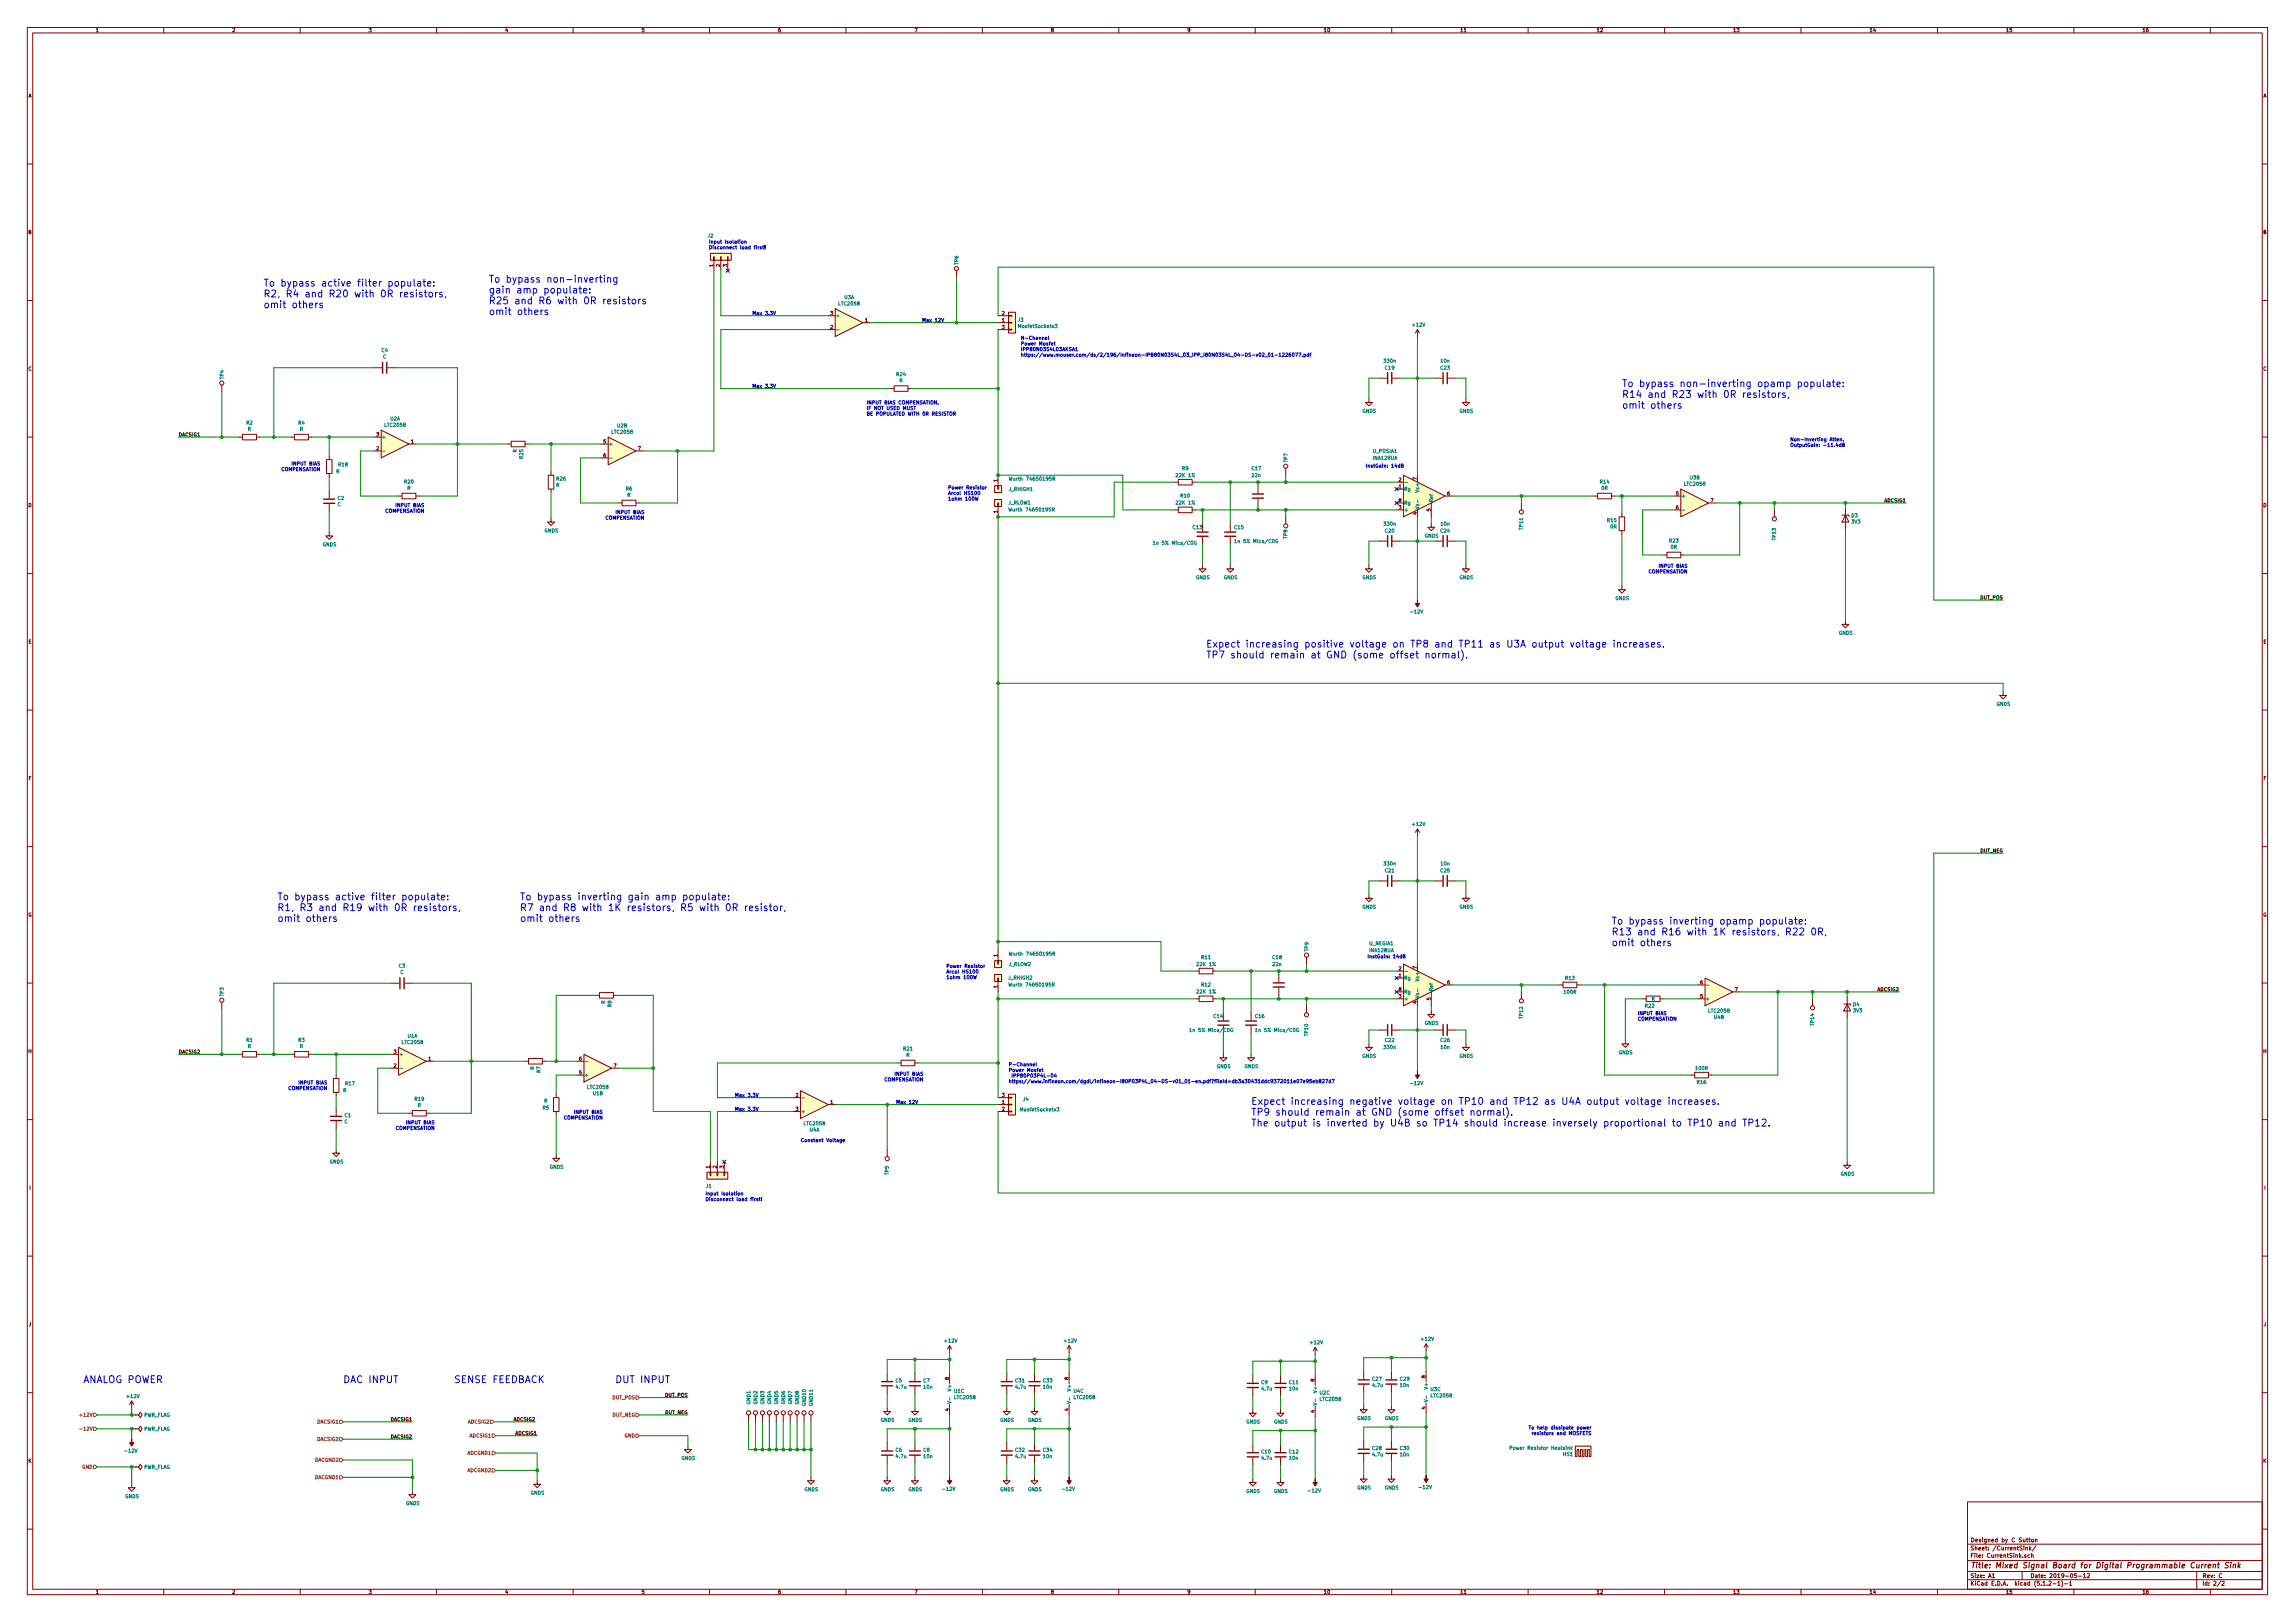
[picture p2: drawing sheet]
<svg xmlns="http://www.w3.org/2000/svg" width="841mm" height="594mm" viewBox="0 0 841 594" stroke-linecap="round" stroke-linejoin="round" font-family="sans-serif">
<defs><g id="words">
<g font-size="3.5" fill="#0000c2">
<text x="96.5" y="104.9">To bypass active filter populate:</text>
<text x="179.1" y="103.5">To bypass non-inverting</text>
<text x="179.1" y="107.5">gain amp populate:</text>
<text x="96.5" y="108.9">R2, R4 and R20 with 0R resistors,</text>
<text x="96.5" y="112.8">omit others</text>
<text x="179.1" y="111.4">R25 and R6 with 0R resistors</text>
<text x="179.1" y="115.4">omit others</text>
<text x="594.4" y="141.8">To bypass non-inverting opamp populate:</text>
<text x="594.4" y="145.7">R14 and R23 with 0R resistors,</text>
<text x="594.4" y="149.7">omit others</text>
<text x="442" y="237.2">Expect increasing positive voltage on TP8 and TP11 as U3A output voltage increases.</text>
<text x="442" y="241.1">TP7 should remain at GND (some offset normal).</text>
<text x="101.6" y="329.7">To bypass active filter populate:</text>
<text x="190.5" y="329.7">To bypass inverting gain amp populate:</text>
<text x="101.6" y="333.7">R1, R3 and R19 with 0R resistors,</text>
<text x="190.5" y="333.7">R7 and R8 with 1K resistors, R5 with 0R resistor,</text>
<text x="101.6" y="337.6">omit others</text>
<text x="190.5" y="337.6">omit others</text>
<text x="590.5" y="338.6">To bypass inverting opamp populate:</text>
<text x="590.5" y="342.6">R13 and R16 with 1K resistors, R22 0R,</text>
<text x="590.5" y="346.5">omit others</text>
<text x="458.5" y="404.6">Expect increasing negative voltage on TP10 and TP12 as U4A output voltage increases.</text>
<text x="458.5" y="408.6">TP9 should remain at GND (some offset normal).</text>
<text x="458.5" y="412.6">The output is inverted by U4B so TP14 should increase inversely proportional to TP10 and TP12.</text>
<text x="30.5" y="506.5">ANALOG POWER</text>
<text x="125.7" y="506.5">DAC INPUT</text>
<text x="166.4" y="506.5">SENSE FEEDBACK</text>
<text x="225.4" y="506.5">DUT INPUT</text>
</g>
<text font-size="2.8" fill="#840000" x="722" y="574.4">Title: Mixed Signal Board for Digital Programmable Current Sink</text>
<g font-size="2.1" fill="#840000">
<text x="722" y="567.8">Sheet: /CurrentSink/</text>
<text x="722" y="564.8">Designed by C Sutton</text>
<text x="722" y="570.5">File: CurrentSink.sch</text>
<text x="722" y="580.7">KiCad E.D.A. kicad (5.1.2-1)-1</text>
<text x="722" y="577.9">Size: A1</text>
<text x="744" y="577.9">Date: 2019-05-12</text>
<text x="807" y="577.9">Rev: C</text>
<text x="807" y="580.7">Id: 2/2</text>
</g>
<g font-size="1.8" fill="#840000">
<text x="35" y="11.7">1</text>
<text x="85" y="11.7">2</text>
<text x="135" y="11.7">3</text>
<text x="185" y="11.7">4</text>
<text x="235" y="11.7">5</text>
<text x="285" y="11.7">6</text>
<text x="335" y="11.7">7</text>
<text x="385" y="11.7">8</text>
<text x="435" y="11.7">9</text>
<text x="485" y="11.7">10</text>
<text x="535" y="11.7">11</text>
<text x="585" y="11.7">12</text>
<text x="635" y="11.7">13</text>
<text x="685" y="11.7">14</text>
<text x="735" y="11.7">15</text>
<text x="785" y="11.7">16</text>
<text x="10.4" y="35.7">A</text>
<text x="829.4" y="35.7">A</text>
<text x="10.4" y="85.7">B</text>
<text x="829.4" y="85.7">B</text>
<text x="261.4" y="97.7" transform="rotate(-90 261.4 97.7)">1</text>
<text x="263.9" y="97.7" transform="rotate(-90 263.9 97.7)">2</text>
<text x="266.4" y="97.7" transform="rotate(-90 266.4 97.7)">3</text>
<text x="304.3" y="115.4">3</text>
<text x="317" y="117.9">1</text>
<text x="367.2" y="117.9">1</text>
<text x="367.2" y="115.4">2</text>
<text x="304.3" y="120.5">2</text>
<text x="367.2" y="120.5">3</text>
<text x="10.4" y="135.7">C</text>
<text x="829.4" y="135.7">C</text>
<text x="137.9" y="159.8">3</text>
<text x="137.9" y="164.9">2</text>
<text x="150.6" y="162.4">1</text>
<text x="221.1" y="162.4">5</text>
<text x="221.1" y="167.5">6</text>
<text x="233.8" y="164.9">7</text>
<text x="365.5" y="176.5" transform="rotate(-90 365.5 176.5)">1</text>
<text x="512.6" y="178.9">1</text>
<text x="512.6" y="176.3">2</text>
<text x="519.2" y="175.8" transform="rotate(-90 519.2 175.8)">7</text>
<text x="10.4" y="185.7">D</text>
<text x="512.6" y="184">8</text>
<text x="530.4" y="181.4">6</text>
<text x="614.2" y="181.4">5</text>
<text x="626.9" y="184">7</text>
<text x="829.4" y="185.7">D</text>
<text x="365.5" y="187.9" transform="rotate(-90 365.5 187.9)">1</text>
<text x="512.6" y="186.5">3</text>
<text x="519.2" y="188.5" transform="rotate(-90 519.2 188.5)">4</text>
<text x="524.3" y="187.2" transform="rotate(-90 524.3 187.2)">5</text>
<text x="614.2" y="186.5">6</text>
<text x="10.4" y="235.7">E</text>
<text x="829.4" y="235.7">E</text>
<text x="10.5" y="285.7">F</text>
<text x="829.5" y="285.7">F</text>
<text x="10.3" y="335.7">G</text>
<text x="829.3" y="335.7">G</text>
<text x="365.5" y="350.4" transform="rotate(-90 365.5 350.4)">1</text>
<text x="512.6" y="358">1</text>
<text x="512.6" y="355.4">2</text>
<text x="519.2" y="354.9" transform="rotate(-90 519.2 354.9)">7</text>
<text x="365.5" y="361.9" transform="rotate(-90 365.5 361.9)">1</text>
<text x="512.6" y="365.6">3</text>
<text x="512.6" y="363">8</text>
<text x="530.4" y="360.5">6</text>
<text x="623.1" y="365.6">5</text>
<text x="623.1" y="360.5">6</text>
<text x="635.8" y="363">7</text>
<text x="519.2" y="367.6" transform="rotate(-90 519.2 367.6)">4</text>
<text x="524.3" y="366.3" transform="rotate(-90 524.3 366.3)">5</text>
<text x="10.4" y="385.7">H</text>
<text x="144.3" y="385.9">3</text>
<text x="157" y="388.4">1</text>
<text x="212.2" y="388.4">6</text>
<text x="829.4" y="385.7">H</text>
<text x="144.3" y="391">2</text>
<text x="212.2" y="393.5">5</text>
<text x="224.9" y="391">7</text>
<text x="291.6" y="401.8">2</text>
<text x="367.2" y="401.8">3</text>
<text x="291.6" y="406.9">3</text>
<text x="304.3" y="404.3">1</text>
<text x="367.2" y="404.3">1</text>
<text x="367.2" y="406.9">2</text>
<text x="260.1" y="427.9" transform="rotate(-90 260.1 427.9)">1</text>
<text x="262.6" y="427.9" transform="rotate(-90 262.6 427.9)">2</text>
<text x="265.2" y="427.9" transform="rotate(-90 265.2 427.9)">3</text>
<text x="10.7" y="435.7">I</text>
<text x="829.7" y="435.7">I</text>
<text x="10.5" y="485.7">J</text>
<text x="829.5" y="485.7">J</text>
<text x="347.7" y="505.4" transform="rotate(-90 347.7 505.4)">8</text>
<text x="391.5" y="505.4" transform="rotate(-90 391.5 505.4)">8</text>
<text x="481.7" y="506" transform="rotate(-90 481.7 506)">8</text>
<text x="522.4" y="504.7" transform="rotate(-90 522.4 504.7)">8</text>
<text x="347.7" y="516.8" transform="rotate(-90 347.7 516.8)">4</text>
<text x="391.5" y="516.8" transform="rotate(-90 391.5 516.8)">4</text>
<text x="481.7" y="517.4" transform="rotate(-90 481.7 517.4)">4</text>
<text x="522.4" y="516.2" transform="rotate(-90 522.4 516.2)">4</text>
<text x="10.4" y="535.7">K</text>
<text x="829.4" y="535.7">K</text>
<text x="35" y="583.7">1</text>
<text x="85" y="583.7">2</text>
<text x="135" y="583.7">3</text>
<text x="185" y="583.7">4</text>
<text x="235" y="583.7">5</text>
<text x="285" y="583.7">6</text>
<text x="335" y="583.7">7</text>
<text x="385" y="583.7">8</text>
<text x="435" y="583.7">9</text>
<text x="485" y="583.7">10</text>
<text x="535" y="583.7">11</text>
<text x="585" y="583.7">12</text>
<text x="635" y="583.7">13</text>
<text x="685" y="583.7">14</text>
<text x="735" y="583.7">15</text>
<text x="785" y="583.7">16</text>
</g>
<g font-size="1.8" fill="#008484">
<text x="259.4" y="87">J2</text>
<text x="351.2" y="96.9" transform="rotate(-90 351.2 96.9)">TP6</text>
<text x="307.5" y="111.9">LTC2058</text>
<text x="309.4" y="109.5">U3A</text>
<text x="306.2" y="116.3">+</text>
<text x="373.1" y="117.8">J3</text>
<text x="517.7" y="119.6">+12V</text>
<text x="373.6" y="120.1">MosfetSocketx3</text>
<text x="139.9" y="129">C4</text>
<text x="140.3" y="131.3">C</text>
<text x="328.6" y="137.7">R24</text>
<text x="507.3" y="132.8">330n</text>
<text x="507.6" y="135.4">C19</text>
<text x="527.9" y="135.4">C23</text>
<text x="528.1" y="132.8">10n</text>
<text x="82" y="138.9" transform="rotate(-90 82 138.9)">TP4</text>
<text x="329.6" y="140.1">R</text>
<text x="90.3" y="155.5">R2</text>
<text x="109.4" y="155.5">R4</text>
<text x="143" y="154">U2A</text>
<text x="499.2" y="151.2">GNDS</text>
<text x="534.8" y="151.2">GNDS</text>
<text x="90.8" y="157.8">R</text>
<text x="109.9" y="157.8">R</text>
<text x="139.8" y="160.7">+</text>
<text x="141.1" y="156.3">LTC2058</text>
<text x="224.3" y="158.8">LTC2058</text>
<text x="226.2" y="156.5">U2B</text>
<text x="189.4" y="165.8" transform="rotate(-90 189.4 165.8)">R</text>
<text x="191.7" y="167.9" transform="rotate(-90 191.7 167.9)">R25</text>
<text x="223" y="163.3">+</text>
<text x="503.1" y="165.9">U_POSIA1</text>
<text x="123.2" y="173.4">R</text>
<text x="124.1" y="170.8">R18</text>
<text x="433.2" y="172.2">R9</text>
<text x="458.7" y="172.2">C17</text>
<text x="471.9" y="169.3" transform="rotate(-90 471.9 169.3)">TP7</text>
<text x="503.3" y="168.4">INA128UA</text>
<text x="148.2" y="177.1">R20</text>
<text x="149.2" y="179.4">R</text>
<text x="203.8" y="178.3">R</text>
<text x="204" y="176">R26</text>
<text x="229.4" y="179.7">R6</text>
<text x="369.8" y="179.8">J_RHIGH1</text>
<text x="370.9" y="176">Wurth 74650195R</text>
<text x="431.2" y="174.7">22K 1%</text>
<text x="458.8" y="174.7">22n</text>
<text x="514.5" y="179.8">Rg</text>
<text x="520.1" y="179.9" transform="rotate(-90 520.1 179.9)">Vs+</text>
<text x="586.4" y="177.1">R14</text>
<text x="586.9" y="179.4">0R</text>
<text x="617.3" y="177.9">LTC2058</text>
<text x="619.3" y="175.6">U3B</text>
<text x="123.6" y="185.4">C</text>
<text x="123.8" y="183.1">C2</text>
<text x="229.9" y="182">R</text>
<text x="369.5" y="184.8">J_RLOW1</text>
<text x="431.2" y="184.8">22K 1%</text>
<text x="432.7" y="182.2">R10</text>
<text x="514.5" y="184.9">Rg</text>
<text x="525.1" y="184.1" transform="rotate(-90 525.1 184.1)">Ref</text>
<text x="616.1" y="182.3">+</text>
<text x="370.7" y="187.3">Wurth 74650195R</text>
<text x="514.5" y="187.4">+</text>
<text x="520.1" y="186.6" transform="rotate(-90 520.1 186.6)">Vs-</text>
<text x="589.1" y="191.2">R15</text>
<text x="678.5" y="189.5">D3</text>
<text x="678.5" y="191.7">3V3</text>
<text x="199.5" y="195">GNDS</text>
<text x="437.2" y="193.8">C13</text>
<text x="452.4" y="193.8">C15</text>
<text x="471.7" y="197.3" transform="rotate(-90 471.7 197.3)">TP8</text>
<text x="507.3" y="192.5">330n</text>
<text x="507.6" y="195.1">C20</text>
<text x="522.1" y="196.9">GNDS</text>
<text x="527.9" y="195.1">C24</text>
<text x="528.1" y="192.5">10n</text>
<text x="558.1" y="194" transform="rotate(-90 558.1 194)">TP11</text>
<text x="590.2" y="193.5">0R</text>
<text x="650.8" y="197.8" transform="rotate(-90 650.8 197.8)">TP13</text>
<text x="118.2" y="200.1">GNDS</text>
<text x="423.7" y="199.5">1n 5% Mica/C0G</text>
<text x="453.5" y="198.9">1n 5% Mica/C0G</text>
<text x="611.8" y="198.7">R23</text>
<text x="612.3" y="201">0R</text>
<text x="438.3" y="212.2">GNDS</text>
<text x="448.4" y="212.2">GNDS</text>
<text x="499.2" y="212.2">GNDS</text>
<text x="534.8" y="212.2">GNDS</text>
<text x="591.9" y="219.8">GNDS</text>
<text x="517.2" y="224.7">-12V</text>
<text x="673.9" y="232.5">GNDS</text>
<text x="731.6" y="258.5">GNDS</text>
<text x="517.7" y="302.5">+12V</text>
<text x="507.3" y="317">330n</text>
<text x="528.1" y="317">10n</text>
<text x="507.6" y="319.5">C21</text>
<text x="527.9" y="319.5">C25</text>
<text x="499.2" y="332.8">GNDS</text>
<text x="534.8" y="332.8">GNDS</text>
<text x="501.8" y="346.2">U_NEGIA1</text>
<text x="369.6" y="353.8">J_RLOW2</text>
<text x="370.9" y="350">Wurth 74650195R</text>
<text x="438.8" y="353.8">22K 1%</text>
<text x="440.3" y="351.3">R11</text>
<text x="466.4" y="351.3">C18</text>
<text x="466.4" y="353.8">22n</text>
<text x="479.5" y="348.4" transform="rotate(-90 479.5 348.4)">TP9</text>
<text x="502" y="348.7">INA128UA</text>
<text x="146.2" y="354.4">C3</text>
<text x="146.7" y="356.7">C</text>
<text x="369.6" y="358.8">J_RHIGH2</text>
<text x="514.5" y="358.8">Rg</text>
<text x="520.1" y="359" transform="rotate(-90 520.1 359)">Vs+</text>
<text x="573.7" y="358.9">R13</text>
<text x="82" y="364.9" transform="rotate(-90 82 364.9)">TP3</text>
<text x="370.7" y="361.3">Wurth 74650195R</text>
<text x="438.8" y="363.9">22K 1%</text>
<text x="440.3" y="361.3">R12</text>
<text x="514.5" y="363.9">Rg</text>
<text x="520.1" y="365.7" transform="rotate(-90 520.1 365.7)">Vs-</text>
<text x="525.1" y="363.2" transform="rotate(-90 525.1 363.2)">Ref</text>
<text x="573.2" y="364">100R</text>
<text x="221.8" y="367.7" transform="rotate(-90 221.8 367.7)">R</text>
<text x="224.1" y="368.8" transform="rotate(-90 224.1 368.8)">R8</text>
<text x="514.5" y="366.5">+</text>
<text x="602.9" y="369.1">R22</text>
<text x="605.2" y="366.5">R</text>
<text x="625" y="366.5">+</text>
<text x="626.2" y="370.9">LTC2058</text>
<text x="679.1" y="368.6">D4</text>
<text x="679.2" y="370.8">3V3</text>
<text x="437" y="377.9">1n 5% Mica/C0G</text>
<text x="444.8" y="372.9">C14</text>
<text x="460" y="372.9">C16</text>
<text x="461.1" y="377.9">1n 5% Mica/C0G</text>
<text x="522.1" y="375.4">GNDS</text>
<text x="558.1" y="373" transform="rotate(-90 558.1 373)">TP12</text>
<text x="628.2" y="373.2">U4B</text>
<text x="664.8" y="375.6" transform="rotate(-90 664.8 375.6)">TP14</text>
<text x="90.3" y="381.6">R1</text>
<text x="90.8" y="383.9">R</text>
<text x="109.4" y="381.6">R3</text>
<text x="109.9" y="383.9">R</text>
<text x="147.4" y="382.4">LTC2058</text>
<text x="149.4" y="380.1">U1A</text>
<text x="479.3" y="379.4" transform="rotate(-90 479.3 379.4)">TP10</text>
<text x="507.6" y="381.6">C22</text>
<text x="527.9" y="381.6">C26</text>
<text x="146.2" y="386.8">+</text>
<text x="331.1" y="384.8">R21</text>
<text x="332.1" y="387.1">R</text>
<text x="499.2" y="387.4">GNDS</text>
<text x="507.3" y="384.2">330n</text>
<text x="528.1" y="384.2">10n</text>
<text x="534.8" y="387.4">GNDS</text>
<text x="593.2" y="386.2">GNDS</text>
<text x="195.8" y="391.8" transform="rotate(-90 195.8 391.8)">R</text>
<text x="198.1" y="392.9" transform="rotate(-90 198.1 392.9)">R7</text>
<text x="214.1" y="394.4">+</text>
<text x="445.9" y="391.2">GNDS</text>
<text x="456.1" y="391.2">GNDS</text>
<text x="621.4" y="391.9">100R</text>
<text x="125.7" y="400">R</text>
<text x="126.6" y="397.5">R17</text>
<text x="215.4" y="398.8">LTC2058</text>
<text x="217.3" y="401.1">U1B</text>
<text x="517.2" y="397.4">-12V</text>
<text x="621.9" y="397">R16</text>
<text x="152" y="403.2">R19</text>
<text x="153" y="405.5">R</text>
<text x="198.9" y="406.4">R5</text>
<text x="199.4" y="403.9">R</text>
<text x="293.5" y="407.7">+</text>
<text x="374.3" y="407">MosfetSocketx3</text>
<text x="375" y="403.2">J4</text>
<text x="126.2" y="411.5">C</text>
<text x="126.3" y="409.2">C1</text>
<text x="294.8" y="412.1">LTC2058</text>
<text x="296.7" y="414.4">U4A</text>
<text x="120.8" y="426.2">GNDS</text>
<text x="201.4" y="428.1">GNDS</text>
<text x="325.7" y="430.3" transform="rotate(-90 325.7 430.3)">TP5</text>
<text x="674.5" y="430.6">GNDS</text>
<text x="258.7" y="435.1">J1</text>
<text x="346.3" y="491.7">+12V</text>
<text x="390.1" y="491.7">+12V</text>
<text x="520.9" y="491.1">+12V</text>
<text x="480.3" y="492.4">+12V</text>
<text x="328.2" y="506.3">C5</text>
<text x="328.4" y="508.6">4.7u</text>
<text x="338.4" y="506.3">C7</text>
<text x="338.5" y="508.6">10n</text>
<text x="348.6" y="509.1" transform="rotate(-90 348.6 509.1)">V+</text>
<text x="372.1" y="506.3">C31</text>
<text x="372.3" y="508.6">4.7u</text>
<text x="382.3" y="506.3">C33</text>
<text x="382.3" y="508.6">10n</text>
<text x="392.4" y="509.1" transform="rotate(-90 392.4 509.1)">V+</text>
<text x="462.2" y="507">C9</text>
<text x="462.4" y="509.3">4.7u</text>
<text x="472.5" y="507">C11</text>
<text x="472.5" y="509.3">10n</text>
<text x="482.6" y="509.8" transform="rotate(-90 482.6 509.8)">V+</text>
<text x="502.9" y="505.7">C27</text>
<text x="503.1" y="508">4.7u</text>
<text x="513.1" y="505.7">C29</text>
<text x="513.2" y="508">10n</text>
<text x="523.2" y="508.5" transform="rotate(-90 523.2 508.5)">V+</text>
<text x="524.3" y="509.5">U3C</text>
<text x="46.6" y="512">+12V</text>
<text x="275" y="514.3" transform="rotate(-90 275 514.3)">GND1</text>
<text x="277.5" y="514.3" transform="rotate(-90 277.5 514.3)">GND2</text>
<text x="280.1" y="514.3" transform="rotate(-90 280.1 514.3)">GND3</text>
<text x="282.6" y="514.3" transform="rotate(-90 282.6 514.3)">GND4</text>
<text x="285.2" y="514.3" transform="rotate(-90 285.2 514.3)">GND5</text>
<text x="287.7" y="514.3" transform="rotate(-90 287.7 514.3)">GND6</text>
<text x="290.2" y="514.3" transform="rotate(-90 290.2 514.3)">GND7</text>
<text x="292.8" y="514.3" transform="rotate(-90 292.8 514.3)">GND8</text>
<text x="295.3" y="514.8" transform="rotate(-90 295.3 514.8)">GND10</text>
<text x="297.9" y="514.8" transform="rotate(-90 297.9 514.8)">GND11</text>
<text x="349.7" y="510.1">U1C</text>
<text x="349.9" y="512.4">LTC2058</text>
<text x="393.5" y="510.1">U4C</text>
<text x="393.7" y="512.4">LTC2058</text>
<text x="483.7" y="510.8">U2C</text>
<text x="483.9" y="513.1">LTC2058</text>
<text x="524.5" y="511.8">LTC2058</text>
<text x="52.6" y="518.9">PWR_FLAG</text>
<text x="322.7" y="520.8">GNDS</text>
<text x="332.9" y="520.8">GNDS</text>
<text x="366.5" y="520.8">GNDS</text>
<text x="376.7" y="520.8">GNDS</text>
<text x="456.7" y="521.4">GNDS</text>
<text x="466.9" y="521.4">GNDS</text>
<text x="497.3" y="520.1">GNDS</text>
<text x="507.5" y="520.1">GNDS</text>
<text x="52.6" y="524">PWR_FLAG</text>
<text x="46" y="532">-12V</text>
<text x="328.2" y="531.7">C6</text>
<text x="338.4" y="531.7">C8</text>
<text x="372.1" y="531.7">C32</text>
<text x="382.3" y="531.7">C34</text>
<text x="462.3" y="532.4">C10</text>
<text x="472.5" y="532.4">C12</text>
<text x="502.9" y="531.1">C28</text>
<text x="503.1" y="533.4">4.7u</text>
<text x="513.1" y="531.1">C30</text>
<text x="513.2" y="533.4">10n</text>
<text x="554.4" y="531">Power Resistor Heatsink</text>
<text x="572.9" y="533.3">HS1</text>
<text x="52.6" y="538">PWR_FLAG</text>
<text x="249.7" y="534.7">GNDS</text>
<text x="328.4" y="534">4.7u</text>
<text x="338.5" y="534">10n</text>
<text x="372.3" y="534">4.7u</text>
<text x="382.3" y="534">10n</text>
<text x="462.4" y="534.7">4.7u</text>
<text x="472.5" y="534.7">10n</text>
<text x="345.7" y="546">-12V</text>
<text x="389.6" y="546">-12V</text>
<text x="497.3" y="545.5">GNDS</text>
<text x="507.5" y="545.5">GNDS</text>
<text x="520.4" y="545.4">-12V</text>
<text x="45.8" y="548.7">GNDS</text>
<text x="148.7" y="551.3">GNDS</text>
<text x="194.4" y="547.4">GNDS</text>
<text x="294.8" y="546.2">GNDS</text>
<text x="322.7" y="546.2">GNDS</text>
<text x="332.9" y="546.2">GNDS</text>
<text x="366.5" y="546.2">GNDS</text>
<text x="376.7" y="546.2">GNDS</text>
<text x="456.7" y="546.8">GNDS</text>
<text x="466.9" y="546.8">GNDS</text>
<text x="479.7" y="546.6">-12V</text>
</g>
<g font-size="1.8" fill="#0000c2">
<text x="259.7" y="89.2">Input Isolation</text>
<text x="259.7" y="91.3">Disconnect load first!</text>
<text x="275.6" y="115.4">Max 3.3V</text>
<text x="337.8" y="117.9">Max 12V</text>
<text x="374" y="124.5">N-Channel</text>
<text x="374" y="126.5">Power Mosfet</text>
<text x="374" y="128.6">IPP80N03S4L03AKSA1</text>
<text x="374" y="130.6">https://www.mouser.com/ds/2/196/Infineon-IPB80N03S4L_03_IPP_I80N03S4L_04-DS-v02_01-1226077.pdf</text>
<text x="275.6" y="142.1">Max 3.3V</text>
<text x="317.5" y="148.1">INPUT BIAS COMPENSATION.</text>
<text x="317.5" y="150.2">IF NOT USED MUST</text>
<text x="317.5" y="152.2">BE POPULATED WITH 0R RESISTOR</text>
<text x="656" y="161.6">Non-Inverting Atten.</text>
<text x="656" y="163.6">OutputGain: -11.4dB</text>
<text x="103" y="172.5">COMPENSATION</text>
<text x="107.4" y="170.5">INPUT BIAS</text>
<text x="500.4" y="171.3">InstGain: 14dB</text>
<text x="347.3" y="179.2">Power Resistor</text>
<text x="145.5" y="185.7">INPUT BIAS</text>
<text x="347.3" y="181.3">Arcol HS100</text>
<text x="347.3" y="183.3">1ohm 100W</text>
<text x="141.1" y="187.8">COMPENSATION</text>
<text x="221.8" y="190.3">COMPENSATION</text>
<text x="226.2" y="188.3">INPUT BIAS</text>
<text x="608.5" y="207.9">INPUT BIAS</text>
<text x="604" y="210">COMPENSATION</text>
<text x="501" y="351">InstGain: 14dB</text>
<text x="346.7" y="354.5">Power Resistor</text>
<text x="346.7" y="356.5">Arcol HS100</text>
<text x="346.7" y="358.6">1ohm 100W</text>
<text x="600.1" y="371.8">INPUT BIAS</text>
<text x="600.1" y="373.8">COMPENSATION</text>
<text x="328.4" y="394">INPUT BIAS</text>
<text x="369.6" y="390.5">P-Channel</text>
<text x="369.6" y="392.6">Power Mosfet</text>
<text x="370.1" y="394.6">IPP80P03P4L-04</text>
<text x="105.6" y="399.2">COMPENSATION</text>
<text x="110" y="397.2">INPUT BIAS</text>
<text x="269.2" y="401.8">Max 3.3V</text>
<text x="324" y="396.1">COMPENSATION</text>
<text x="369.6" y="396.7">https://www.infineon.com/dgdl/Infineon-I80P03P4L_04-DS-v01_01-en.pdf?fileId=db3a30431ddc9372011e07e95eb827d7</text>
<text x="210.9" y="408">INPUT BIAS</text>
<text x="269.2" y="406.9">Max 3.3V</text>
<text x="328.3" y="404.3">Max 12V</text>
<text x="144.9" y="413.8">COMPENSATION</text>
<text x="149.4" y="411.8">INPUT BIAS</text>
<text x="206.5" y="410">COMPENSATION</text>
<text x="293.4" y="418.3">Constant Voltage</text>
<text x="258.4" y="437.8">Input Isolation</text>
<text x="258.4" y="439.9">Disconnect load first!</text>
<text x="563.2" y="523.5">To help dissipate power</text>
<text x="563.2" y="525.6">resistors and MOSFETS</text>
</g>
<g font-size="1.8">
<text x="65.4" y="159.8">DACSIG1</text>
<text x="690.6" y="184">ADCSIG1</text>
<text x="725.7" y="219.5">DUT_POS</text>
<text x="725.6" y="312.2">DUT_NEG</text>
<text x="688.1" y="363">ADCSIG2</text>
<text x="65.4" y="385.9">DACSIG2</text>
<text x="243.7" y="511.6">DUT_POS</text>
<text x="143.3" y="520.5">DACSIG1</text>
<text x="188.3" y="520.5">ADCSIG2</text>
<text x="243.6" y="518">DUT_NEG</text>
<text x="143.3" y="526.9">DACSIG2</text>
<text x="189" y="525.6">ADCSIG1</text>
</g>
<g font-size="1.8" fill="#848400">
<text x="224.4" y="512.5">DUT_POS</text>
<text x="29.8" y="518.9">+12V</text>
<text x="116.3" y="521.4">DACSIG1</text>
<text x="171.6" y="521.4">ADCSIG2</text>
<text x="224.3" y="518.9">DUT_NEG</text>
<text x="30.3" y="523.9">-12V</text>
<text x="116.3" y="527.8">DACSIG2</text>
<text x="172.2" y="526.5">ADCSIG1</text>
<text x="228.9" y="526.5">GND</text>
<text x="171.3" y="532.8">ADCGND1</text>
<text x="30.1" y="537.9">GND</text>
<text x="115.5" y="535.4">DACGND2</text>
<text x="171.3" y="539.2">ADCGND2</text>
<text x="115.5" y="541.7">DACGND1</text>
</g>
</g></defs>
<g fill="none" stroke="#840000" stroke-width=".37">
<path d="M10 10.1h821v574h-821zM12 12.1h817v570h-817zM60 10.1v2M110 10.1v2M160 10.1v2M210 10.1v2M260 10.1v2M310 10.1v2M360 10.1v2M410 10.1v2M460 10.1v2M510 10.1v2"/>
<path d="M536.5 11.7h.8M560 10.1v2M610 10.1v2M660 10.1v2M710 10.1v2M760 10.1v2M810 10.1v2M10 60.1h2M829 60.1h2M260.3 92.8h7.7v2.5h-7.7zM261.5 94.1h.2v1.2h-.2zM261.6 95.3v3.8"/>
<path d="M264 94.1h.3v1.2h-.3zM264.2 95.3v3.8M266.6 94.1h.2v1.2h-.2zM266.7 95.3v3.8M350.5 99.1v2.6M10 110.1h2M303.5 115.6h2.6M306.1 113.1l10.1 5.1-10.1 5.1zM316.2 118.2h2.6M365.8 118.2h3.8M365.8 115.6h3.8M369.6 114.4h2.5v7.6h-2.5z"/>
<path d="M369.6 118.1h1.2v.2h-1.2zM369.6 115.5h1.2v.3h-1.2zM829 110.1h2M137.2 134.7h2.8M142 134.7h2.8M303.5 120.7h2.6M365.8 120.7h3.8M369.6 120.6h1.2v.3h-1.2zM505.5 138.5h2.8M510.3 138.5h2.8M519.4 120.7v2.6M519.4 120.7l-.7 1.3"/>
<path d="M519.4 120.7l.8 1.3M525.8 138.5h2.8M530.6 138.5h2.8M81.3 141v2.6M88.9 159.1h5.1v2h-5.1zM107.9 159.1h5.1v2h-5.1zM139.7 157.6l10.2 5-10.2 5.1zM326.4 142.3h1.3M327.7 141.3h5v2h-5zM332.7 142.3h1.3M501.6 146.1v1.3h1.3l-1.3 1.3-1.2-1.3h1.2M537.2 146.1v1.3h1.3l-1.3 1.3-1.3-1.3h1.3"/>
<path d="M10 160.1h2M87.6 160.1h1.3M94 160.1h1.2M106.7 160.1h1.2M113 160.1h1.3M119.6 168.3h2.1v5.1h-2.1zM120.6 167.1v1.2M120.6 173.4v1.3M120.6 179.8v2.8M137.2 160.1h2.5M137.2 165.2h2.5M149.9 162.6h2.5"/>
<path d="M186.1 162.6h1.2M187.3 161.6h5.1v2h-5.1zM192.4 162.6h1.3M200.9 174.1h2v5h-2zM201.9 172.8v1.3M201.9 179.1v1.3M220.3 162.6h2.6M220.3 167.7h2.6M222.9 160.1l10.1 5.1-10.1 5.1zM233 165.2h2.6M364.5 177.9h2.5v2.5h-2.5zM365.6 177.9h.3v1.2h-.3z"/>
<path d="M365.8 174.1v3.8M430.5 176.6h1.3M431.8 175.6h5.1v2h-5.1zM436.9 176.6h1.2M461 177.9v2.8M471.2 171.5v2.6M511.8 179.1h2.5M511.8 176.6h2.5M514.3 174.1l15.3 7.6-15.3 7.6zM519.4 174.1v2.5M615.9 179.1l10.2 5.1-10.2 5.1zM829 160.1h2"/>
<path d="M120.6 195v1.3h1.3l-1.3 1.3-1.2-1.3h1.2M120.6 184.6v2.8M146 181.7h1.3M147.3 180.7h5.1v2h-5.1zM152.4 181.7h1.3M201.9 189.9v1.3h1.3l-1.3 1.3-1.2-1.3h1.2M226.7 184.2h1.3M228 183.2h5v2h-5zM233 184.2h1.3M364.5 183h2.5v2.5h-2.5zM365.6 184.2h.3v1.3h-.3zM365.8 185.5v3.8"/>
<path d="M430.5 186.8h1.3M431.8 185.7h5.1v2.1h-5.1zM436.9 186.8h1.2M440.7 191.8v2.8M440.7 196.7v2.8M450.8 191.8v2.8M450.8 196.7v2.8M461 182.7v2.8M471.2 189.3v2.5M505.5 198.2h2.8M510.3 198.2h2.8M511.8 186.8h2.5"/>
<path d="M511.8 184.2h2.5M519.4 186.8v2.5M524.5 191.8v1.3h1.3l-1.3 1.3-1.3-1.3h1.3M524.5 184.2v5.1M525.8 198.2h2.8M529.6 181.7h2.5M530.6 198.2h2.8M557.5 184.2v2.6M584.2 181.7h1.3M585.5 180.7h5v2h-5zM590.5 181.7h1.3M593.3 189.3h2.1v5.1h-2.1z"/>
<path d="M594.4 188v1.3M594.4 194.4v1.3M613.4 186.8h2.5M613.4 181.7h2.5M626.1 184.2h2.5M650.2 186.8v2.5M675 188.7h2.5v.5M676.3 188.7l1.2 2.5h-2.5zM676.3 186.1v7.6M10 210.1h2M440.7 207.1v1.3h1.3l-1.3 1.2-1.3-1.2h1.3M450.8 207.1v1.3h1.3l-1.3 1.2-1.2-1.2h1.2"/>
<path d="M501.6 207.1v1.3h1.3l-1.3 1.2-1.2-1.2h1.2M537.2 207.1v1.3h1.3l-1.3 1.2-1.3-1.2h1.3M594.4 214.7v1.3h1.2l-1.2 1.2-1.3-1.2h1.3M609.6 203.3h1.3M610.9 202.3h5v2h-5zM615.9 203.3h1.3M829 210.1h2M676.3 227.4v1.3h1.2l-1.2 1.2-1.3-1.2h1.3M734.1 253.4v1.3h1.2l-1.2 1.3-1.3-1.3h1.3M10 260.1h2M829 260.1h2M10 310.1h2"/>
<path d="M519.4 303.6v2.5M519.4 303.6l-.7 1.3M519.4 303.6l.8 1.3M829 310.1h2M501.6 327.7v1.3h1.3l-1.3 1.3-1.2-1.3h1.2M505.5 322.7h2.8M510.3 322.7h2.8M525.8 322.7h2.8M530.6 322.7h2.8M537.2 327.7v1.3h1.3l-1.3 1.3-1.3-1.3h1.3M364.5 356.9h2.5v2.6h-2.5zM364.5 351.9h2.5v2.5h-2.5z"/>
<path d="M365.6 358.2h.3v1.3h-.3zM365.6 351.9h.3v1.2h-.3zM365.8 348.1v3.8M365.8 359.5v3.8M438.1 355.7h1.3M439.4 354.7h5.1v2h-5.1zM444.5 355.7h1.3M468.6 356.9v2.8M478.8 350.6v2.5M511.8 358.2h2.5M511.8 355.7h2.5M514.3 353.1l15.3 7.7-15.3 7.6z"/>
<path d="M519.4 353.1v2.6M572.8 359.7h5v2.1h-5zM624.8 358.2l10.2 5.1-10.2 5.1zM10 360.1h2M81.3 367.1v2.5M143.5 360.1h2.8M148.3 360.1h2.8M218.4 364.6h1.3M219.7 363.5h5.1v2.1h-5.1zM224.8 364.6h1.3M438.1 365.8h1.3M439.4 364.8h5.1v2h-5.1z"/>
<path d="M444.5 365.8h1.3M448.3 370.9v2.8M448.3 375.7v2.8M458.5 370.9v2.8M458.5 375.7v2.8M468.6 361.8v2.8M478.8 368.4v2.5M505.5 377.3h2.8M510.3 377.3h2.8M511.8 365.8h2.5M511.8 363.3h2.5M519.4 365.8v2.6"/>
<path d="M524.5 370.3v1.2h1.3l-1.3 1.3-1.3-1.3h1.3M524.5 363.3v5.1M525.8 377.3h2.8M529.6 360.8h2.5M530.6 377.3h2.8M557.5 363.3v2.5M571.5 360.8h1.3M577.8 360.8h1.3M602 365.8h1.2M603.2 364.8h5.1v2h-5.1zM608.3 365.8h1.3M622.3 365.8h2.5"/>
<path d="M622.3 360.8h2.5M635 363.3h2.5M664.2 365.8v2.6M675.6 367.7h2.6v.5M676.9 367.7l1.3 2.6h-2.6zM676.9 365.2v7.6M829 360.1h2M87.6 386.2h1.3M88.9 385.1h5.1v2.1h-5.1zM94 386.2h1.2M106.7 386.2h1.2M107.9 385.1h5.1v2.1h-5.1z"/>
<path d="M113 386.2h1.3M122.2 395h2v5.1h-2zM123.2 393.8v1.2M143.5 386.2h2.5M143.5 391.2h2.5M146 383.6l10.2 5.1-10.2 5.1zM156.2 388.7h2.5M192.4 388.7h1.3M193.7 387.7h5.1v2h-5.1zM198.8 388.7h1.2M211.5 393.8h2.5M211.5 388.7h2.5"/>
<path d="M214 386.2l10.2 5-10.2 5.1zM224.2 391.2h2.5M293.4 399.5l10.1 5.1-10.1 5zM328.9 389.3h1.3M330.2 388.3h5.1v2h-5.1zM335.3 389.3h1.2M448.3 386.2v1.2h1.3l-1.3 1.3-1.3-1.3h1.3M458.5 386.2v1.2h1.2l-1.2 1.3-1.3-1.3h1.3M501.6 382.3v1.3h1.3l-1.3 1.3-1.2-1.3h1.2M537.2 382.3v1.3h1.3l-1.3 1.3-1.3-1.3h1.3M595.6 381.1v1.2h1.3l-1.3 1.3-1.2-1.3h1.2M619.8 393.8h1.2"/>
<path d="M621 392.8h5.1v2h-5.1zM626.1 393.8h1.3M10 410.1h2M123.2 400.1v1.3M123.2 405.8v2.8M123.2 410.7v2.8M149.9 407.7h1.2M151.1 406.7h5.1v2.1h-5.1zM156.2 407.7h1.3M202.8 402h2.1v5.1h-2.1zM203.8 400.8v1.2M203.8 407.1v1.3"/>
<path d="M290.8 407.1h2.6M290.8 402h2.6M303.5 404.6h2.6M365.8 404.6h3.8M365.8 407.1h3.8M365.8 402h3.8M369.6 400.8h2.5v7.6h-2.5zM369.6 401.9h1.2v.3h-1.2zM369.6 404.4h1.2v.3h-1.2zM369.6 407h1.2v.2h-1.2zM829 410.1h2M123.2 421.1v1.2h1.3l-1.3 1.3-1.3-1.3h1.3"/>
<path d="M203.8 423v1.3h1.3l-1.3 1.2-1.2-1.2h1.2M259.1 429.3h7.6v2.6h-7.6zM260.2 429.3h.3v1.3h-.3zM260.3 425.5v3.8M262.8 429.3h.2v1.3h-.2zM262.9 425.5v3.8M265.3 429.3h.3v1.3h-.3zM265.4 425.5v3.8M325.1 421.1v2.5M676.9 425.5v1.3h1.3l-1.3 1.3-1.3-1.3h1.3M10 460.1h2M829 460.1h2"/>
<path d="M348 492.8v2.6M348 492.8l-.8 1.3M348 492.8l.7 1.3M391.8 492.8v2.6M391.8 492.8l-.8 1.3M391.8 492.8l.8 1.3M482 493.5v2.5M482 493.5l-.8 1.2M482 493.5l.7 1.2M522.6 492.2v2.5M522.6 492.2l-.8 1.3M522.6 492.2l.8 1.3"/>
<path d="M10 510.1h2M48.3 513.2l-.8 1.2M48.3 513.2v2.5M48.3 513.2l.7 1.2M49.5 518.2h1.3l.6-1 .7 1-.7 1-.6-1M49.5 518.2h.1M274.3 518.2v2.6M276.9 518.2v2.6M279.4 518.2v2.6M281.9 518.2v2.6M284.5 518.2v2.6M287 518.2v2.6"/>
<path d="M289.6 518.2v2.6M292.1 518.2v2.6M294.6 518.2v2.6M297.2 518.2v2.6M325.1 515.7v1.3h1.3l-1.3 1.2-1.3-1.2h1.3M325.1 503v2.8M325.1 507.8v2.8M335.3 515.7v1.3h1.2l-1.2 1.2-1.3-1.2h1.3M335.3 503v2.8M335.3 507.8v2.8M348 503v3.8M348 514.4v3.8"/>
<path d="M368.9 515.7v1.3h1.3l-1.3 1.2-1.2-1.2h1.2M368.9 503v2.8M368.9 507.8v2.8M379.1 515.7v1.3h1.3l-1.3 1.2-1.3-1.2h1.3M379.1 503v2.8M379.1 507.8v2.8M391.8 503v3.8M391.8 514.4v3.8M459.1 516.3v1.3h1.3l-1.3 1.3-1.3-1.3h1.3M459.1 503.6v2.8M459.1 508.5v2.7M469.3 516.3v1.3h1.2l-1.2 1.3-1.3-1.3h1.3"/>
<path d="M469.3 503.6v2.8M469.3 508.5v2.7M482 503.6v3.8M482 515.1v3.8M499.7 515.1v1.2h1.3l-1.3 1.3-1.2-1.3h1.2M499.7 502.4v2.8M499.7 507.2v2.8M509.9 515.1v1.2h1.3l-1.3 1.3-1.3-1.3h1.3M509.9 502.4v2.8M509.9 507.2v2.8M522.6 502.4v3.8M522.6 513.8v3.8"/>
<path d="M829 510.1h2M49.5 537.3h1.3l.6-1 .7 1-.7 1-.6-1M49.5 537.3h.1M49.5 523.3h1.3l.6-1 .7 1-.7 1-.6-1M49.5 523.3h.1M252.1 529.7v1.2h1.3l-1.3 1.3-1.3-1.3h1.3M325.1 528.4v2.8M325.1 533.2v2.8M335.3 528.4v2.8M335.3 533.2v2.8M368.9 528.4v2.8M368.9 533.2v2.8"/>
<path d="M379.1 528.4v2.8M379.1 533.2v2.8M459.1 529v2.8M459.1 533.9v2.7M469.3 529v2.8M469.3 533.9v2.7M499.7 527.8v2.8M499.7 532.6v2.8M509.9 527.8v2.8M509.9 532.6v2.8M577.3 529.7h5.7v3.8h-.6v-2.6h-.7v2.6h-.6v-2.6h-.6v2.6h-.7v-2.6h-.6v2.6h-.6v-2.6h-.7v2.6h-.6zM48.3 543.6v1.3h1.2l-1.2 1.3-1.3-1.3h1.3"/>
<path d="M151.1 546.2v1.2h1.3l-1.3 1.3-1.2-1.3h1.2M196.8 542.4v1.2h1.3l-1.3 1.3-1.2-1.3h1.2M297.2 541.1v1.3h1.2l-1.2 1.2-1.3-1.2h1.3M325.1 541.1v1.3h1.3l-1.3 1.2-1.3-1.2h1.3M335.3 541.1v1.3h1.2l-1.2 1.2-1.3-1.2h1.3M368.9 541.1v1.3h1.3l-1.3 1.2-1.2-1.2h1.2M379.1 541.1v1.3h1.3l-1.3 1.2-1.3-1.2h1.3M459.1 541.7v1.3h1.3l-1.3 1.3-1.3-1.3h1.3M469.3 541.7v1.3h1.2l-1.2 1.3-1.3-1.3h1.3M499.7 540.5v1.2h1.3l-1.3 1.3-1.2-1.3h1.2M509.9 540.5v1.2h1.3l-1.3 1.3-1.3-1.3h1.3M721 550.1h108v32h-108z"/>
<path d="M10 560.1h2M721 578.6h108M721 575.6h108M721 571.6h108M721 565.6h108M730.1 576.8l.5-.5v1.5M730.1 577.8h.9M741 575.6v3M741.7 566.2v.2M741.7 566.7v1M742.4 566.9l.6-.1 .1 .9M742.4 566.7v1"/>
<path d="M742.5 569.5l-.6 .1 .6 .4v.4h-.6M743.8 566.2v1.5M743.8 569.5l-.4-.1-.3 .3 .1 .6 .6 .1M743.9 567.2l.4 .5M744.3 566.7l-.5 .6M744.5 569.6l.5-.1 .1 .9M744.5 568.9v1.5M744.5 563.9h.7v.7h-.7zM745.9 563.9l.6-.1v.9M745.9 563.8v.9M746 566.2l-1.2 1.9M750.8 579.3l.6-.2 .3 .5-1 1h1"/>
<path d="M754.1 579.6l.4-.5v1.5M755.4 578.9l.1 .1a1.73 1.73 0 0 1-.1 2.2M758.4 579.6l.4-.5v1.5M761 576.3h-.8v.8l.7-.1 .1 .7h-.8M761.7 577.3h1.1M763.5 576.8l.4-.5v1.5M763.5 577.8h.8M764.9 576.5l.6-.2 .3 .5-1 1h1M805 575.6v6.5M813.8 579.1l-1.3 1.9M814.2 579.3l.6-.2 .3 .5-.9 1h.9M829 560.1h2"/>
<path d="M60 582.1v2M110 582.1v2M160 582.1v2M210 582.1v2M260 582.1v2M310 582.1v2M360 582.1v2M410 582.1v2M460 582.1v2M510 582.1v2M536.5 583.7h.8M560 582.1v2"/>
<path d="M610 582.1v2M660 582.1v2M710 582.1v2M752.3 580.1h1.2M754.1 580.6h.9M756.6 580.1h1.1M758.4 580.6h.8M760 582.1v2M810 582.1v2"/>
<circle cx="350.5" cy="98.4" r=".76"/>
<circle cx="81.3" cy="140.3" r=".76"/>
<circle cx="471.2" cy="170.8" r=".76"/>
<circle cx="471.2" cy="192.6" r=".76"/>
<circle cx="557.5" cy="187.5" r=".76"/>
<circle cx="650.2" cy="190.1" r=".76"/>
<circle cx="478.8" cy="349.8" r=".76"/>
<circle cx="81.3" cy="366.3" r=".76"/>
<circle cx="478.8" cy="371.7" r=".76"/>
<circle cx="557.5" cy="366.6" r=".76"/>
<circle cx="664.2" cy="369.1" r=".76"/>
<circle cx="325.1" cy="424.4" r=".76"/>
<circle cx="274.3" cy="517.5" r=".76"/>
<circle cx="276.9" cy="517.5" r=".76"/>
<circle cx="279.4" cy="517.5" r=".76"/>
<circle cx="281.9" cy="517.5" r=".76"/>
<circle cx="284.5" cy="517.5" r=".76"/>
<circle cx="287" cy="517.5" r=".76"/>
<circle cx="289.6" cy="517.5" r=".76"/>
<circle cx="292.1" cy="517.5" r=".76"/>
<circle cx="294.6" cy="517.5" r=".76"/>
<circle cx="297.2" cy="517.5" r=".76"/>
</g>
<g fill="none" stroke="#840000" stroke-width=".41">
<path d="M808.7 572.9l-.6 .4M809.2 573.6l1-.2-.1-.4-.5-.1-.4 .3v1h.8M811.1 573.1l.8-.1-.1 1.3M811.1 572.9l-.2 1.4M812.6 572.9h.8M813 572.3l-.2 1.7 .4 .3M816.7 572.4l-1.1 .1a.75 .75 0 0 0 .9 1l-.2 .7h-1M817.5 572.9l-.2 1.4M817.6 572.3l-.1 .2M818.4 573.1l.8-.1-.1 1.3M818.5 572.9l-.2 1.4M820.3 572.3l-.2 2"/>
<path d="M820.4 573.5l.5 .8M821 572.9l-.8 .8"/>
</g>
<g fill="none" stroke="#0000c2" stroke-width=".37">
<path d="M271.8 88.3l.6 .2-.2 .6-.4-.1zM272.9 88.4l.5-.1 .1 .8M272.9 88.3v.8M276.3 90.3h.5M276.8 89.9l-.3 .2v1.1M277.2 89.9v.1M277.2 90.3v.9M277.8 90.3v.9M278.2 90.3l-.4 .3M279 90.4l-.5 .1 .5 .3v.3h-.5M279.4 90.3h.5M279.6 89.9v1.1l.3 .2"/>
<path d="M280.3 91.1v.1M280.3 89.9v.8M115.7 111v1.7M116.4 111l-.7 .5M118.1 111.1l-.6-.1-.4 .4 .2 .4 .8 .2v.6h-1M147.1 103.2l.8-.1 .5 .5-.3 1.1h-1M149.4 103.1v1.3a.61 .61 0 0 0 .5 .4 .61 .61 0 0 0 .6-.3M150.5 103.1v1.7M151.4 107.2l-.6-.1-.4 .3 .1 .4 .9 .2v.6h-1M151.7 102.3v2.1l.4 .4M152.6 106.2v.2M152.6 107.1v1.7"/>
<path d="M153.1 103.2h.9l.2 1.6M154.2 103.7l-1.1 .2-.1 .3 .3 .6 .9-.1M154.6 107.2l-.6-.1-.3 .3 .1 .4 .8 .2v.6h-.9M155 103.1h1M155.4 102.3v2.1l.6 .4M155.5 107.1h1M155.9 106.2v2.2l.6 .4M156.7 103.9l1.2-.2-.1-.5-.8-.1-.3 .4 .1 1.2h1M157.3 107.3l.4-.2 .7 .2 .1 1-.2 .3-.6 .2-.4-.3zM159 104.5v.3M159 103.2v.3M159.6 107.1v1.7"/>
<path d="M160.3 107.1l-.7 .4M162 107.2l-.6-.1-.3 .3 .1 .4 .8 .2v.6h-.9M163.3 108.6l-.2 .5M198.2 113.6v1.7M199 113.6l-.8 .4M200.7 113.7l-.6-.1-.4 .3 .1 .4 .9 .2v.6h-1M210.2 105.8h1l.1 1.5M211.3 106.2l-1.1 .3-.1 .2 .4 .6 .8-.1M212.2 105.6h.9M212.5 104.8v2.2l.6 .3M213.8 106.5l1.3-.3-.2-.4-.7-.2-.4 .4 .2 1.2h.9M216.2 107.1v.2"/>
<path d="M216.2 105.8v.2M218.4 101.7v1.7M219.2 101.7l-.8 .5M219.7 101.7h.9M220 100.8v2.2l.6 .4M221.5 100.8v.3M221.5 101.7v1.7M222.7 101.9l.3-.2 .6 .1 .2 1.6M222.7 101.7v1.7M226.1 101.7v2l-.5 .5-.6-.1M226.1 101.8l-.8-.1-.4 .5 .2 1h1M227 108.8v.2"/>
<path d="M227 109.6v1.7M229.1 109.7l-.6-.1-.4 .4 .1 .3 .9 .3v.6h-1M229.9 109.6h1M230.3 108.8v2.1l.6 .4M231.7 109.9l.4-.3 .7 .3 .2 .9-.3 .4-.6 .1-.4-.3zM234 109.6v1.7M234.8 109.6l-.8 .5M236.5 109.7l-.6-.1-.4 .4 .1 .3 .9 .3v.6h-1M283.4 114l.4 1.3 .5-1.3M345 116.6l.4 1.3 .5-1.3M383.1 123.9l.6-.1-.1-.2-.5 .1 .1 .6h.4M384.3 123.1l.1 1.3"/>
<path d="M385.3 126l.6-.1-.1-.2-.5 .1v.6h.5M386.2 125.6h.5M386.4 125.2v1.1l.3 .1M392.9 128.5l.5-1.3 .4 1.3M393.1 128.1h.6M394.2 127.6l.3-.4v1.3M394.2 128.5h.7M458.9 130.1h.9M460.3 129.7l.3 .9 .3-.9M461.5 129.4l.1-.1a.58 .58 0 0 1 .5 .6 .58 .58 0 0 1-.6 .5zM462.6 129.4l.4-.1 .3 .3-.8 1h.8M463.5 130.7h1"/>
<path d="M464.8 129.4l.2-.1a.58 .58 0 0 1 .5 .6 .58 .58 0 0 1-.7 .5zM465.9 129.6l.4-.3v1.3M465.9 130.6h.8M467.2 130.1h1M468.7 129.6l.4-.3v1.3M468.7 130.6h.7M469.9 129.4l.5-.1 .3 .3-.8 1h.8M471.1 129.4l.5-.1 .3 .3-.8 1h.8M472.9 129.3l-.5 .3v.7l.2 .3 .4-.2-.2-.6-.4 .2M473.7 129.4l.2-.1a.58 .58 0 0 1 .4 .6 .58 .58 0 0 1-.6 .5zM474.7 129.3h.9l-.6 1.3M475.9 129.3h.9l-.6 1.3"/>
<path d="M477.2 130.4v.2M477.9 130.5l.5-.1-.1-.6h-.4v1.2M479.6 129.8l-.7 .1 .2 .6h.5M479.6 129.3v1.3M480 129.7h.5M480.5 129.3l-.3 .2v1.1M663.6 139.9v2.6M665.9 139.9l.1 1.6 .6 .1 .4-.2M667 139.9v1.7M668.2 139.1v2.1l.4 .4M671.5 139.9h.9M671.8 139.1v2.1l.6 .4"/>
<path d="M283.4 140.7l.4 1.3 .5-1.3M334.8 148.8h.8M335.2 148.8v1.3M343.2 146.8v1.2l-.7-1.2v1.2M343.8 147.9v.1M349.4 151.5h.6l.1-.5-.7-.1v1.2M349.7 151.5l.5 .6M613.5 147.9v1.7M614.2 147.9l-.7 .4M615.9 148l-.6-.1-.3 .3 .1 .4 .8 .2v.6h-.9M644.7 143.9v1.7M646.8 144l-.6-.1-.4 .3 .1 .4 .9 .3v.6h-1"/>
<path d="M647.6 143.9h1M648 143v2.2l.6 .4M649.5 144.1l.3-.2 .7 .2 .2 1-.3 .4-.6 .1-.3-.3zM651.8 143.9v1.7M652.5 143.9l-.7 .5M654.2 144l-.6-.1-.4 .3 .1 .4 .9 .3v.6h-1M655.5 145.5l-.2 .4M661.3 140.2l.4-.3 .7 .3 .1 .9-.2 .4-.6 .1-.4-.2zM663.6 140.1l.7-.2 .5 .5-.2 1.1h-1M669.5 140.1h1l.1 1.5M670.6 140.5l-.8 .2-.4 .3 .4 .6 .8-.1M673.2 140.8l1.2-.3-.2-.4-.7-.2-.3 .4 .1 1.2h.9"/>
<path d="M675.5 141.4v.2M675.5 140.1v.2M360 178.4h.6l-.1 .7-.5-.1zM361.2 178.3v.8M361.6 178.3l-.4 .2M513 170.4l-.6 .2 .1 .5h.5M513 169.9v1.3M513.6 170.5h.5l.1-.4-.6-.2v1.3h.4l.3-.4-.3-.3M672.3 160.7h.5M672.5 160.2v1.1l.3 .2M673.1 162.3l-.3 .8h.8M673.2 161.1l.6-.1-.1-.3-.5 .2 .1 .6h.4"/>
<path d="M673.4 162.7v.9M674.3 160.8l.5-.1 .1 .8M674.3 160.7v.8M674.6 162.3v1.2h-.4l-.1-.6 .5-.1M675.3 162.9h.5v-.5l-.5-.1v1.3h.4l.3-.5-.3-.2M675.5 161.4v.1M357.3 180.1l.2-.2a.58 .58 0 0 1 .4 .7 .58 .58 0 0 1-.6 .5zM357.4 182l.3 1.3 .2-1 .3 1 .3-1.3M358.5 180.1l.1-.2a.58 .58 0 0 1 .5 .7 .58 .58 0 0 1-.6 .5zM518.8 239.3h1M519.2 238.5v2.1l.6 .4M522.6 239.5l.3-.2 .6 .1 .2 1.6"/>
<path d="M522.6 239.3v1.7M524.9 239.5l.3-.2 .8 .2 .1 1-.2 .4-.7 .1-.3-.3zM527.2 239.3v1.7M527.9 239.3l-.7 .5M528.8 239.5l.3-.2 .6 .1 .1 1.6M528.8 239.3v1.7M529.8 239.6l.4-.3 .6 .1 .1 1.6M532.1 239.4h1l.1 1.6M533.2 239.9l-.8 .1-.4 .4 .4 .6 .8-.1M534.4 238.5v2.1l.4 .4M535.5 238.1a2.9 2.9 0 0 1 0 3.9M577.7 235.6l.4-.3 .7 .3 .1 .9-.2 .4-.6 .1-.4-.2z"/>
<path d="M580 234.5v2.1l.4 .4M581 235.3h1M581.4 234.5v2.1l.6 .4M582.8 235.5h1l.1 1.5M583.9 235.9l-1.1 .3-.1 .2 .4 .6 .8-.1M586.2 235.3v2.1l-.5 .5-.6-.2M586.2 235.5l-.7-.2-.5 .5 .2 1.1h1M587.3 236.2l1.2-.3-.1-.4-.7-.2-.4 .4 .1 1.2h1M591.5 234.5v.2M591.5 235.3v1.7M592.7 235.6l.4-.3 .6 .2 .1 1.5M592.7 235.3v1.7"/>
<path d="M596.1 235.5l-.7-.2-.5 .5 .2 1.1h1M597.2 235.3v1.7M597.9 235.3l-.7 .5M598.7 236.2l1.2-.3-.2-.4-.7-.2-.3 .4 .1 1.2h.9M601 235.5h.9l.2 1.5M602.1 235.9l-.9 .2-.4 .3 .4 .6 .9-.1M604.1 235.5l-.6-.2-.4 .4 .1 .4 .9 .2v.6h-1M605.2 236.2l1.2-.3-.1-.4-.7-.2-.4 .4 .1 1.2h1M608.3 235.5l-.6-.2-.3 .4 .1 .4 .8 .2v.6h-.9M609.5 236.8v.2M537.5 240.7v.3M120.8 335.8v1.7"/>
<path d="M121.5 335.8l-.7 .5M123.2 335.9l-.6-.1-.4 .4 .2 .3 .8 .3v.6h-1M152.2 328l.8-.1 .4 .5-.2 1.1h-1M154.5 327.9v1.3a.61 .61 0 0 0 .5 .4 .61 .61 0 0 0 .6-.3M155.6 327.9v1.7M156.5 332l-.6-.2-.4 .4 .1 .4 .9 .2v.6h-1M156.8 327v2.2l.4 .4M157.7 331v.2M157.7 331.8v1.7M158.1 328h1l.1 1.6M159.2 328.5l-1.1 .2-.1 .3 .4 .6 .8-.1M159.7 332l-.6-.2-.4 .4 .2 .4 .8 .2v.6h-1"/>
<path d="M160.1 327.9h1M160.5 327v2.2l.6 .4M160.6 331.8h.9M160.9 331v2.2l.6 .3M161.8 328.7l1.2-.2-.1-.5-.8-.1-.3 .3 .1 1.3h1M162.5 332l.6-.2 .5 .5v.8l-.5 .4-.6-.1-.2-.3zM164.1 329.3v.3M164.1 328v.2M164.7 331.8v1.7M165.4 331.8l-.7 .5M167.1 332l-.6-.2-.4 .4 .1 .4 .9 .2v.6h-1M168.4 333.4l-.2 .5"/>
<path d="M209.7 335.8v1.7M210.4 335.8l-.7 .5M212.1 335.9l-.6-.1-.4 .4 .2 .3 .8 .3v.6h-1M252.9 328.1l.3-.2 .7 .2 .2 1-.3 .4-.6 .1-.3-.3zM255.1 328l.8-.1 .5 .5-.3 1.1h-1M255.1 327.9v2.5M257.5 327.9l.1 1.6 .6 .1 .3-.3M258.5 327.9v1.7M259.7 327v2.2l.4 .4M261.1 328h1l.1 1.6M262.2 328.5l-.9 .1-.3 .4 .3 .6 .9-.1M263 327.9h1"/>
<path d="M263.4 327v2.2l.6 .4M264.7 328.7l1.2-.2-.1-.5-.7-.1-.4 .3 .1 1.3h1M267 329.3v.3M267 328v.2M268.7 332.3l1.3-.2v-.9l-1.3-.2v2.5M269.3 332.3l.9 1.2M273.2 331.8v1.7M273.9 331.8l-.7 .5M274.6 332.7l1.2-.2-.1-.5-.7-.2-.4 .4 .2 1.2h.9M277.8 332l-.6-.2-.4 .4 .1 .4 .9 .2v.6h-1M279 331v.2M279 331.8v1.7"/>
<path d="M281 332l-.6-.2-.3 .4 .1 .4 .8 .2v.6h-.9M281.9 331.8h1M282.2 331v2.2l.7 .3M283.7 332.1l.3-.3 .8 .3 .1 1-.2 .3-.7 .1-.3-.2zM286 331.8v1.7M286.7 331.8l-.7 .5M287.7 333.4l-.2 .5M649.8 336.9l.7-.1 .5 .5-.3 1.1h-.9M649.8 336.8v2.5M652.1 336.8l.1 1.6 .6 .1 .3-.3M653.1 336.8v1.7M654.4 335.9v2.2l.3 .4"/>
<path d="M655.7 336.9h1l.1 1.6M656.8 337.4l-1.1 .2-.1 .3 .3 .6 .9-.1M657.6 336.8h1M658 335.9v2.2l.6 .4M659.3 337.6l1.2-.2-.1-.5-.7-.1-.4 .3 .1 1.3h1M661.6 338.2v.3M661.6 336.9v.2M356.6 355.3l.2-.1a.58 .58 0 0 1 .5 .6 .58 .58 0 0 1-.7 .5zM356.7 357.2l.3 1.3 .3-.9 .2 .9 .3-1.3M357.8 355.3l.2-.1a.58 .58 0 0 1 .5 .6 .58 .58 0 0 1-.7 .5zM359.4 353.7h.6l-.1 .7-.5-.1zM360.6 353.6v.8"/>
<path d="M360.9 353.6l-.3 .2M513.6 349.6v1.2h-.5v-.6l.5-.1M514.2 350.2h.6v-.4l-.6-.2v1.3h.5l.2-.4-.3-.3M609.7 344.7v1.7M610.4 344.7l-.7 .5M612.1 344.8l-.6-.1-.3 .4 .1 .3 .8 .3v.6h-.9M654.7 341.2l1.4-.2v-.9l-1.4-.2v2.5M655.3 341.2l.9 1.2M657.1 340.1l1-.2 .5 .7-1.6 1.8h1.6M659.6 340.1l.9-.2 .5 .7-1.6 1.8h1.6M664.2 340.1l.3-.2a1.36 1.36 0 0 1 .9 1.3 1.36 1.36 0 0 1-.9 1.2l-.6-.9zM666.4 341.2l1.4-.2v-.9l-1.4-.2v2.5"/>
<path d="M667.1 341.2l.8 1.2M669.1 342.3l-.2 .5M610.5 370.5l-.4-.1-.3 .3 .7 .5v.4h-.7M378.6 390l.6-.1-.1-.2-.5 .1v.6h.5M379.7 389.2l.2 1.2M380.8 392.1l.6-.1v-.3l-.6 .1 .1 .7h.5M381.8 391.7h.5M382 391.2v1.1l.3 .2M383.7 394.1h.9M385.3 393.4l.2-.1a.58 .58 0 0 1 .4 .6 .58 .58 0 0 1-.6 .5zM386.7 393.2l-.3 .9h.8M387 393.7v.9"/>
<path d="M465.2 395.8l-.6 .2 .1 .6h.5M466.4 395.9l-.6 .2-.1-.6 .5-.2 .2 .3-.1 .7-.5 .3M466.8 395.3h.8l-.4 .5 .3 .2 .1 .4-.2 .2-.6-.1M468 395.3h.9l-.6 1.3M469.3 395.5l.5-.2 .2 .4-.8 .9h.8M470.7 395.4l.1-.1a.58 .58 0 0 1 .5 .7 .58 .58 0 0 1-.7 .5zM471.7 395.7l.4-.4v1.3M471.7 396.6h.7M472.9 395.7l.4-.4v1.3M472.9 396.6h.8M474.1 396.2l.7-.1-.1-.3-.6 .2 .1 .6h.5M475.3 395.5l.2-.2a.58 .58 0 0 1 .5 .7 .58 .58 0 0 1-.7 .5z"/>
<path d="M476.4 395.3h.8l-.5 1.3M477.6 396.2l.7-.1-.1-.3-.6 .2 .1 .6h.5M479.5 395.9l-.6 .2-.1-.6 .4-.2 .3 .3-.1 .7-.5 .3M480.6 395.3h-.6l-.1 .7h.7v.5h-.7M481.2 396.2l.6-.1-.1-.3-.5 .2v.6h.5M482.3 395.3v1.3h.5l.1-.7-.6-.1M483.6 395.9l-.2-.2 .2-.4 .4 .2v.3a.5 .5 0 0 0-.5 .2 .5 .5 0 0 0 0 .6l.6-.2-.2-.5M484.6 395.5l.5-.2 .2 .4-.8 .9h.8M485.7 395.3h.9l-.5 1.3M487.6 395.3v1.3h-.5v-.7l.5-.1M488.1 395.3h.8l-.5 1.3M277 405.5l.5 1.3 .4-1.3"/>
<path d="M277 400.4l.5 1.3 .4-1.3M308.4 418.2l-.6-.1 .1-.7h.5v1l-.6 .2M308.9 417.8l.6-.1-.1-.3-.5 .1 .1 .7h.4M335.5 403l.4 1.2 .4-1.2M535.3 406.8h1M535.7 405.9v2.2l.6 .4M539.1 407l.3-.2 .7 .1 .1 1.6M539.1 406.8v1.7M541.4 407l.4-.2 .7 .2 .1 1-.2 .4-.6 .1-.4-.3zM543.7 406.8v1.7M544.4 406.8l-.7 .5M545.3 407l.3-.2 .6 .1 .2 1.6"/>
<path d="M545.3 406.8v1.7M546.4 407.1l.3-.3 .6 .1 .1 1.6M548.6 406.9h1l.1 1.6M549.7 407.4l-.8 .1-.4 .4 .4 .6 .8-.1M551 405.9v2.2l.3 .4M552 405.6a2.9 2.9 0 0 1 0 3.8M554 408.2v.3M597.9 403.1l.3-.3 .8 .3 .1 .9-.3 .4-.6 .1-.3-.2zM600.2 402v2.1l.3 .4M601.1 402.8h1M601.5 402v2.1l.6 .4M602.9 402.9h1l.1 1.6"/>
<path d="M604 403.4l-.8 .2-.4 .3 .4 .6 .8-.1M606.3 402.8v2.1l-.4 .5-.6-.2M606.3 402.9l-.7-.1-.5 .5 .3 1.1h.9M607.4 403.7l1.2-.3-.1-.5-.7-.1-.4 .4 .1 1.2h1M611.7 402v.2M611.7 402.8v1.7M612.9 403.1l.3-.3 .6 .1 .2 1.6M612.9 402.8v1.7M612.9 410.7h.9M613.2 409.9v2.2l.6 .3M614.7 411l.3-.3 .8 .3 .1 1-.3 .3-.6 .1-.3-.2zM616.3 402.9l-.8-.1-.5 .5 .3 1.1h1"/>
<path d="M617.3 402.8v1.7M618.1 402.8l-.8 .5M618.6 409.9h1.4M618.8 403.7l1.2-.3-.1-.5-.7-.1-.4 .4 .1 1.2h1M619.3 409.9v2.5M620.9 411.2l1.2-.1 .2-.4-.1-.6-1.3-.2v2.5M621.1 402.9h1l.1 1.6M622.2 403.4l-.9 .2-.3 .3 .3 .6 .9-.1M623.3 410.6l.7-.7v2.5M623.3 412.4h1.4M624.2 402.9l-.6-.1-.3 .4 .1 .4 .8 .2v.6h-.9M625.3 403.7l1.2-.3-.1-.5-.7-.1-.4 .4 .1 1.2h1"/>
<path d="M625.9 410.1l.4-.2a1.35 1.35 0 0 1 .9 1.3 1.35 1.35 0 0 1-.9 1.2l-.6-.9zM628.5 402.9l-.6-.1-.4 .4 .1 .4 .9 .2v.6h-1M629.7 404.3v.2M630.2 410.9h.9l.2 1.5M631.3 411.4l-.9 .1-.4 .3 .4 .6 .9-.1M632.5 411l.3-.3 .6 .2 .2 1.5M632.5 410.7v1.7M635.8 410.9l-.7-.2-.5 .5 .3 1.1h.9M635.8 409.9v2.5M638.6 409.9h1.5M639.4 409.9v2.5M640.9 411.2l1.4-.2v-.9l-1.4-.2v2.5"/>
<path d="M643.4 410.6l.7-.7v2.5M643.4 412.4h1.4M645.8 410.1l.9-.2 .5 .7-1.6 1.8h1.6M648.3 412.2v.2M270.5 437l.6 .1-.1 .6-.5-.1zM271.6 437h.5l.1 .7M271.6 436.9v.8M275 439h.5M275.5 438.5l-.3 .2v1.1M275.9 438.5v.2M275.9 439v.8M276.5 439v.8"/>
<path d="M276.9 439l-.4 .2M277.7 439l-.4 .1 .4 .3v.3h-.4M278.2 439h.4M278.3 438.5v1.1l.3 .2M279.1 439.7v.1M279.1 438.5v.8M560.2 522.2h.8M560.6 522.2v1.3M561.4 522.7l.6 .2-.1 .5-.5-.1zM561.5 524.7v.8M561.9 524.7l-.4 .2M562.2 525.1l.6-.1v-.3l-.6 .2 .1 .6h.5"/>
<path d="M582.7 522.6v.9M583 524.3h-.5l-.3 .2 .7 .5v.4l-.7 .1M583.1 522.6l-.4 .3"/>
</g>
<g fill="#ffffc2" stroke="#ffffc2" stroke-width=".37">
<path d="M581.1 529.7h1.9v3.8h-.6v-2.6h-.7v2.6h-.6v-2.6h-.6z"/>
<path d="M577.3 529.7h3.8l-.6 1.2v2.6h-.7v-2.6h-.6v2.6h-.6v-2.6h-.7v2.6h-.6z"/>
<path d="M514.3 353.1l15.3 7.7-15.3 7.6z"/>
<path d="M514.3 174.1l15.3 7.6-15.3 7.6z"/>
<path d="M260.3 92.8h7.7v2.5h-7.7z"/>
<path d="M259.1 429.3h7.6v2.6h-7.6z"/>
<path d="M615.9 179.1l10.2 5.1-10.2 5.1z"/>
<path d="M364.5 183h2.5v2.5h-2.5z"/>
<path d="M364.5 177.9h2.5v2.5h-2.5z"/>
<path d="M364.5 356.9h2.5v2.6h-2.5z"/>
<path d="M364.5 351.9h2.5v2.5h-2.5z"/>
<path d="M369.6 114.4h2.5v7.6h-2.5z"/>
<path d="M369.6 400.8h2.5v7.6h-2.5z"/>
<path d="M306.1 113.1l10.1 5.1-10.1 5.1z"/>
<path d="M222.9 160.1l10.1 5.1-10.1 5.1z"/>
<path d="M139.7 157.6l10.2 5-10.2 5.1z"/>
<path d="M214 386.2l10.2 5-10.2 5.1z"/>
<path d="M146 383.6l10.2 5.1-10.2 5.1z"/>
<path d="M624.8 358.2l10.2 5.1-10.2 5.1z"/>
<path d="M293.4 399.5l10.1 5.1-10.1 5z"/>
</g>
<g fill="none" stroke="#008484" stroke-width=".37">
<path d="M386.6 118.8h.8l-.4 .5 .3 .1v.6l-.7-.1M306.6 120.8h.9M140.2 165.2h1M223.4 167.8h1M369.8 174.7l.3 1.2 .3-.9 .2 .9 .3-1.2M385.9 175.3l.6-.1v-.4l-.6-.1v1.2M386.1 175.3l.5 .6M514.8 176.7h1M369.6 186l.3 1.2 .3-.9 .2 .9 .3-1.2M385.7 186.6l.6-.1v-.4l-.6-.1v1.2M386 186.6l.4 .6M422.6 198.5l.3-.3v1.2"/>
<path d="M422.6 199.4h.7M438.4 198.2a.57 .57 0 0 0-.8 .6 .57 .57 0 0 0 .8 .5v-.4h-.2M452.4 197.9l.4-.4v1.3M452.4 198.8h.7M468.2 197.6a.57 .57 0 0 0-.7 .6 .57 .57 0 0 0 .7 .5v-.4h-.2M519.5 183.2v.9M616.4 186.8h1M369.6 360l.3 1.2 .3-.9 .2 .9 .3-1.2M369.8 348.7l.3 1.2 .3-.9 .2 .9 .3-1.2M385.9 349.3l.6-.1v-.4l-.6-.1v1.2M386.1 349.3l.5 .6M514.8 355.7h1"/>
<path d="M385.7 360.6l.6-.1v-.4l-.6-.1v1.2M386 360.6l.4 .6M435.9 377l.4-.4v1.3M435.9 377.9h.7M451.7 376.7a.57 .57 0 0 0-.8 .5 .57 .57 0 0 0 .8 .5v-.4h-.2M460 377l.4-.4v1.3M460 377.9h.8M475.8 376.7a.57 .57 0 0 0-.7 .5 .57 .57 0 0 0 .8 .5v-.4h-.3M519.5 362.2v1M625.3 360.8h1M146.5 391.3h1M214.5 388.8h1"/>
<path d="M293.9 402.1h.9M387.3 405.7h.8l-.4 .5 .3 .1v.6l-.7-.1M347.3 513.2l1.2 .5-1.2 .4M348.1 511.9v.9M391.1 513.2l1.3 .5-1.3 .4M391.9 511.9v.9M481.3 513.9l1.2 .4-1.2 .4M482 512.5v1M521.9 512.6l1.3 .4-1.3 .5M522.7 511.2v1M553.4 530.3l.6-.1 .1-.4-.7-.2v1.3M574.5 530.2l.5-.1 .1 .8"/>
<path d="M574.5 530.1v.8M575.7 529.6v1.3M575.8 530.4l.4 .5M576.2 530.1l-.5 .5"/>
</g>
<g fill="none" stroke="#008400" stroke-width=".37">
<path d="M261.6 99.1v66.1h-26M264.2 99.1v16.5h39.3M318.8 118.2h47M350.5 101.7v16.5M365.8 115.6v-17.7h342.9v121.9h25.4M137.2 134.7h-36.9v25.4M144.8 134.7h22.8v47h-13.9M303.5 120.7h-39.3v21.6h62.2M365.8 120.7v53.4h45.7v12.7h19M505.5 138.5h-3.9v7.6M513.1 138.5h12.7M519.4 123.3v50.8"/>
<path d="M533.4 138.5h3.8v7.6M81.3 143.6v16.5M334 142.3h31.8M65.4 160.1h22.2M95.2 160.1h11.5M114.3 160.1h22.9M120.6 160.1v7M120.6 174.7v5.1M137.2 165.2h-5.1v16.5h13.9M152.4 162.6h33.7M193.7 162.6h26.6M201.9 162.6v10.2"/>
<path d="M220.3 167.7h-7.6v16.5h14M248.3 165.2v19h-14M430.5 176.6h-22.2v12.7h-42.5v158.8M438.1 176.6h73.7M450.8 176.6v15.2M461 176.6v1.3M471.2 174.1v2.5M120.6 187.4v7.6M201.9 180.4v9.5M438.1 186.8h73.7M440.7 186.8v5M440.7 199.5v7.6"/>
<path d="M450.8 199.5v7.6M461 185.5v1.3M471.2 186.8v2.5M505.5 198.2h-3.9v8.9M513.1 198.2h12.7M519.4 189.3v30.5M524.5 189.3v2.5M532.1 181.7h52.1M533.4 198.2h3.8v8.9M557.5 181.7v2.5M591.8 181.7h21.6M594.4 181.7v6.3"/>
<path d="M594.4 195.7v19M613.4 186.8h-11.4v16.5h7.6M628.6 184.2h69.9M637.5 184.2v19.1h-20.3M650.2 184.2v2.6M676.3 184.2v1.9M676.3 193.7v33.7M365.8 250.3h368.3v3.1M519.4 306.1v47M734.1 312.5h-25.4v124.5h-342.9v-29.9M505.5 322.7h-3.9v5M513.1 322.7h12.7"/>
<path d="M533.4 322.7h3.8v5M365.8 344.9h59.6v10.8h12.7M445.8 355.7h66M458.5 355.7v15.2M468.6 355.7v1.2M478.8 353.1v2.6M81.3 369.6v16.6M143.5 360.1h-43.2v26.1M151.1 360.1h21.6v47.6h-15.2M218.4 364.6h-14.6v24.1M226.1 364.6h13.3v42.5h20.9v18.4M365.8 365.8h72.3"/>
<path d="M365.8 363.3v38.7M445.8 365.8h66M448.3 365.8v5.1M448.3 378.5v7.7M458.5 378.5v7.7M468.6 364.6v1.2M478.8 365.8v2.6M505.5 377.3h-3.9v5M513.1 377.3h12.7M519.4 368.4v24.1M524.5 368.4v1.9M532.1 360.8h39.4"/>
<path d="M533.4 377.3h3.8v5M557.5 360.8v2.5M579.1 360.8h43.2M588 360.8v33h31.8M602 365.8h-6.4v15.3M609.6 365.8h12.7M637.5 363.3h58.5M651.5 363.3v30.5h-24.1M664.2 363.3v2.5M676.9 363.3v1.9M676.9 372.8v52.7M65.4 386.2h22.2"/>
<path d="M95.2 386.2h11.5M114.3 386.2h29.2M123.2 386.2v7.6M143.5 391.2h-5.1v16.5h11.5M158.7 388.7h33.7M200 388.7h11.5M211.5 393.8h-7.7v7M226.7 391.2h12.7M328.9 389.3h-66v12.7h27.9M336.5 389.3h29.3M123.2 401.4v4.4M123.2 413.5v7.6"/>
<path d="M203.8 408.4v14.6M290.8 407.1h-27.9v18.4M306.1 404.6h59.7M325.1 404.6v16.5M335.3 497.9v5.1M348 497.9h-22.9v5.1M348 495.4v7.6M379.1 497.9v5.1M391.8 497.9h-22.9v5.1M391.8 495.4v7.6M469.3 498.5v5.1M482 496v7.6"/>
<path d="M482 498.5h-22.9v5.1M509.9 497.3v5.1M522.6 497.3h-22.9v5.1M522.6 494.7v7.7M35.6 518.2h13.9M48.3 515.7v2.5M234.3 518.2h17.8M234.3 511.9h17.8M325.1 510.6v5.1M335.3 510.6v5.1M348 518.2v22.9M368.9 510.6v5.1"/>
<path d="M379.1 510.6v5.1M391.8 518.2v22.9M459.1 511.2v5.1M469.3 511.2v5.1M482 518.9v22.8M499.7 510v5.1M509.9 510v5.1M522.6 517.6v22.9M35.6 537.3h13.9M35.6 523.3h13.9M48.3 523.3v3.8M48.3 537.3v6.3"/>
<path d="M125.7 520.8h25.4M125.7 527.1h25.4M125.7 534.7h25.4v11.5M181 520.8h15.2M181.6 525.9h15.2M181.6 532.2h15.2v10.2M181.6 538.6h15.2M234.3 525.9h17.8v3.8M274.3 520.8v10.1h22.9M276.9 520.8v10.1M279.4 520.8v10.1M281.9 520.8v10.1"/>
<path d="M284.5 520.8v10.1M287 520.8v10.1M289.6 520.8v10.1M292.1 520.8v10.1M294.6 520.8v10.1M297.2 520.8v20.3M325.1 536v5.1M335.3 523.3v5.1M335.3 536v5.1M348 523.3h-22.9v5.1M368.9 536v5.1M379.1 523.3v5.1"/>
<path d="M379.1 536v5.1M391.8 523.3h-22.9v5.1M459.1 536.6v5.1M469.3 523.9v5.1M469.3 536.6v5.1M482 523.9h-22.9v5.1M499.7 535.4v5.1M509.9 522.7v5.1M509.9 535.4v5.1M522.6 522.7h-22.9v5.1M125.7 541.1h25.4"/>
</g>
<g fill="none" stroke="#848400" stroke-width=".37">
<path d="M29.2 518.3h.9M34.3 517.6h.6l.7 .6-.7 .7h-.6zM233 511.2h.7l.6 .7-.6 .6h-.7zM233 517.6h.7l.6 .6-.6 .7h-.7zM29.2 523.4h.9M34.3 522.7h.6l.7 .6-.7 .6h-.6zM34.3 536.6h.6l.7 .7-.7 .6h-.6zM124.5 520.1h.6l.6 .7-.6 .6h-.6zM124.5 526.5h.6l.6 .6-.6 .7h-.6zM124.5 534.1h.6l.6 .6-.6 .7h-.6zM179.7 520.1h.6l.7 .7-.7 .6h-.6zM180.3 525.2h.7l.6 .7-.6 .6h-.7z"/>
<path d="M180.3 531.6h.7l.6 .6-.6 .6h-.7zM180.3 537.9h.7l.6 .7-.6 .6h-.7zM233 525.2h.7l.6 .7-.6 .6h-.7zM124.5 540.5h.6l.6 .6-.6 .6h-.6z"/>
</g>
<g fill="none" stroke="#840000" stroke-width=".51">
<path d="M140.2 132.7v4M141.7 132.7v4M508.5 136.5v4M510 136.5v4M528.8 136.5v4M530.4 136.5v4M118.6 184.4h4.1M118.6 182.8h4.1M438.7 196.4h4M438.7 194.9h4M448.8 196.4h4.1M448.8 194.9h4.1"/>
<path d="M459 182.4h4M459 180.9h4M508.5 196.2v4M510 196.2v4M528.8 196.2v4M530.4 196.2v4M508.5 320.6v4.1M510 320.6v4.1M528.8 320.6v4.1M530.4 320.6v4.1M146.6 358.1v4.1M148.1 358.1v4.1"/>
<path d="M466.6 360h4.1M446.3 375.5h4M446.3 374h4M456.4 375.5h4.1M456.4 374h4.1M466.6 361.5h4.1M508.5 375.2v4.1M510 375.2v4.1M528.8 375.2v4.1M530.4 375.2v4.1M121.2 410.4h4M121.2 408.9h4"/>
<path d="M323.1 507.6h4.1M323.1 506h4.1M333.2 507.6h4.1M333.2 506h4.1M366.9 507.6h4.1M366.9 506h4.1M377.1 507.6h4M377.1 506h4M457.1 508.2h4M457.1 506.7h4M467.2 508.2h4.1M467.2 506.7h4.1"/>
<path d="M497.7 506.9h4.1M497.7 505.4h4.1M507.9 506.9h4M507.9 505.4h4M323.1 533h4.1M323.1 531.4h4.1M333.2 533h4.1M333.2 531.4h4.1M366.9 533h4.1M366.9 531.4h4.1M377.1 533h4M377.1 531.4h4"/>
<path d="M457.1 533.6h4M457.1 532.1h4M467.2 533.6h4.1M467.2 532.1h4.1M497.7 532.3h4.1M497.7 530.8h4.1M507.9 532.3h4M507.9 530.8h4"/>
</g>
<g fill="#008400" stroke="#008400" stroke-width=".37">
<circle cx="482" cy="498.5" r=".51"/>
<circle cx="469.3" cy="498.5" r=".51"/>
<circle cx="348" cy="497.9" r=".51"/>
<circle cx="335.3" cy="497.9" r=".51"/>
<circle cx="335.3" cy="523.3" r=".51"/>
<circle cx="348" cy="523.3" r=".51"/>
<circle cx="469.3" cy="523.9" r=".51"/>
<circle cx="482" cy="523.9" r=".51"/>
<circle cx="519.4" cy="377.3" r=".51"/>
<circle cx="519.4" cy="322.7" r=".51"/>
<circle cx="519.4" cy="138.5" r=".51"/>
<circle cx="519.4" cy="198.2" r=".51"/>
<circle cx="650.2" cy="184.2" r=".51"/>
<circle cx="478.8" cy="355.7" r=".51"/>
<circle cx="478.8" cy="365.8" r=".51"/>
<circle cx="448.3" cy="365.8" r=".51"/>
<circle cx="458.5" cy="355.7" r=".51"/>
<circle cx="440.7" cy="186.8" r=".51"/>
<circle cx="450.8" cy="176.6" r=".51"/>
<circle cx="471.2" cy="176.6" r=".51"/>
<circle cx="471.2" cy="186.8" r=".51"/>
<circle cx="461" cy="176.6" r=".51"/>
<circle cx="461" cy="186.8" r=".51"/>
<circle cx="468.6" cy="355.7" r=".51"/>
<circle cx="468.6" cy="365.8" r=".51"/>
<circle cx="557.5" cy="181.7" r=".51"/>
<circle cx="557.5" cy="360.8" r=".51"/>
<circle cx="676.3" cy="184.2" r=".51"/>
<circle cx="594.4" cy="181.7" r=".51"/>
<circle cx="196.9" cy="538.6" r=".51"/>
<circle cx="151.1" cy="541.1" r=".51"/>
<circle cx="48.3" cy="537.3" r=".51"/>
<circle cx="48.3" cy="518.2" r=".51"/>
<circle cx="48.3" cy="523.3" r=".51"/>
<circle cx="100.3" cy="160.1" r=".51"/>
<circle cx="167.6" cy="162.6" r=".51"/>
<circle cx="100.3" cy="386.2" r=".51"/>
<circle cx="172.7" cy="388.7" r=".51"/>
<circle cx="365.8" cy="142.3" r=".51"/>
<circle cx="81.3" cy="386.2" r=".51"/>
<circle cx="81.3" cy="160.1" r=".51"/>
<circle cx="123.2" cy="386.2" r=".51"/>
<circle cx="120.6" cy="160.1" r=".51"/>
<circle cx="588" cy="360.8" r=".51"/>
<circle cx="325.1" cy="404.6" r=".51"/>
<circle cx="248.3" cy="165.2" r=".51"/>
<circle cx="350.5" cy="118.2" r=".51"/>
<circle cx="637.5" cy="184.2" r=".51"/>
<circle cx="664.2" cy="363.3" r=".51"/>
<circle cx="676.9" cy="363.3" r=".51"/>
<circle cx="651.5" cy="363.3" r=".51"/>
<circle cx="239.4" cy="391.2" r=".51"/>
<circle cx="203.8" cy="388.7" r=".51"/>
<circle cx="391.8" cy="497.9" r=".51"/>
<circle cx="379.1" cy="497.9" r=".51"/>
<circle cx="522.6" cy="497.3" r=".51"/>
<circle cx="509.9" cy="497.3" r=".51"/>
<circle cx="509.9" cy="522.7" r=".51"/>
<circle cx="522.6" cy="522.7" r=".51"/>
<circle cx="379.1" cy="523.3" r=".51"/>
<circle cx="391.8" cy="523.3" r=".51"/>
<circle cx="297.2" cy="530.9" r=".51"/>
<circle cx="294.6" cy="530.9" r=".51"/>
<circle cx="292.1" cy="530.9" r=".51"/>
<circle cx="289.6" cy="530.9" r=".51"/>
<circle cx="287" cy="530.9" r=".51"/>
<circle cx="281.9" cy="530.9" r=".51"/>
<circle cx="284.5" cy="530.9" r=".51"/>
<circle cx="276.9" cy="530.9" r=".51"/>
<circle cx="279.4" cy="530.9" r=".51"/>
<circle cx="365.8" cy="189.3" r=".51"/>
<circle cx="365.8" cy="174.1" r=".51"/>
<circle cx="365.8" cy="365.8" r=".51"/>
<circle cx="365.8" cy="250.3" r=".51"/>
<circle cx="365.8" cy="344.9" r=".51"/>
<circle cx="365.8" cy="389.3" r=".51"/>
<circle cx="201.9" cy="162.6" r=".51"/>
</g>
<path d="M266.1 98.5l1.2 1.2M267.3 98.5l-1.2 1.2M511.2 178.5l1.2 1.3M512.4 178.5l-1.2 1.3M511.2 183.6l1.2 1.2M512.4 183.6l-1.2 1.2M511.2 357.6l1.2 1.2M512.4 357.6l-1.2 1.2M511.2 362.7l1.2 1.2M512.4 362.7l-1.2 1.2M264.8 424.9l1.2 1.2M266 424.9l-1.2 1.2" fill="none" stroke="#000084" stroke-width=".37"/>
<g fill="#840000" stroke="#840000" stroke-width=".37">
<path d="M522.6 540.5v1.2h.8l-.8 1.3-.8-1.3h.8z"/>
<path d="M482 541.7v1.3h.7l-.7 1.3-.8-1.3h.8z"/>
<path d="M48.3 527.1v1.3h.7l-.7 1.3-.8-1.3h.8z"/>
<path d="M391.8 541.1v1.3h.8l-.8 1.2-.8-1.2h.8z"/>
<path d="M348 541.1v1.3h.7l-.7 1.2-.8-1.2h.8z"/>
<path d="M519.4 392.5v1.3h.8l-.8 1.2-.7-1.2h.7z"/>
<path d="M519.4 219.8v1.3h.8l-.8 1.2-.7-1.2h.7z"/>
</g>
<use href="#words"/>
</svg>
